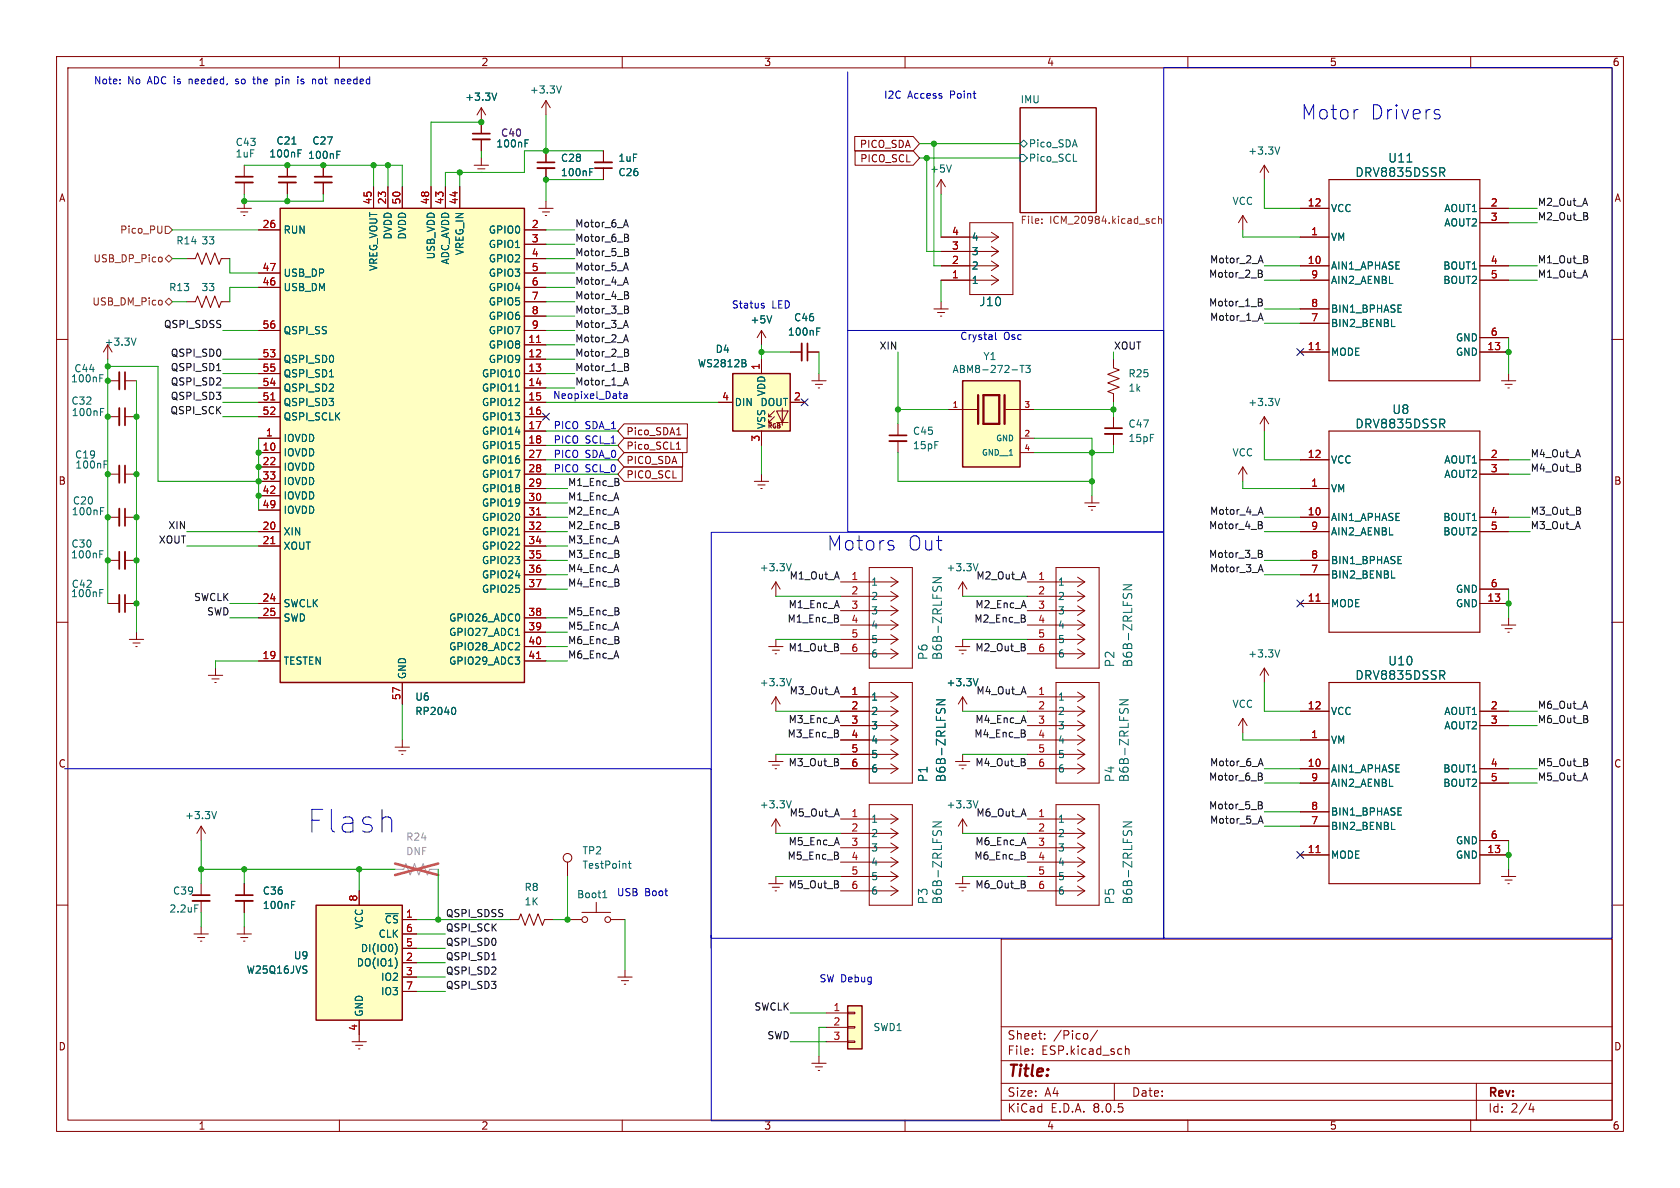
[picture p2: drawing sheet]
<svg xmlns="http://www.w3.org/2000/svg" width="297mm" height="210mm" viewBox="0 0 297 210" stroke-linecap="round" stroke-linejoin="round" font-family="sans-serif">
<defs><g id="words">
<text font-size="5.6" fill="#0000c2" x="54.1" y="147.6">Flash</text>
<g font-size="3.5" fill="#0000c2">
<text x="229.9" y="21.3">Motor</text>
<text x="242.1" y="21.3">Drivers</text>
<text x="146" y="97.5">Motors</text>
<text x="160.3" y="97.5">Out</text>
</g>
<text font-size="2.8" fill="#840000" x="178" y="190.9">Title:</text>
<g font-size="2.1" fill="#006464">
<text x="245.3" y="28.9">U11</text>
<text x="239.5" y="31.5">DRV8835DSSR</text>
<text x="173" y="54.3">J10</text>
<text x="239.5" y="75.9">DRV8835DSSR</text>
<text x="246" y="73.4">U8</text>
<text x="164.2" y="116.8" transform="rotate(-90 164.2 116.8)">P6</text>
<text x="166.7" y="116.8" transform="rotate(-90 166.7 116.8)">B6B-ZRLFSN</text>
<text x="197.2" y="118.1" transform="rotate(-90 197.2 118.1)">P2</text>
<text x="200.4" y="118.1" transform="rotate(-90 200.4 118.1)">B6B-ZRLFSN</text>
<text x="245.3" y="117.8">U10</text>
<text x="239.5" y="120.4">DRV8835DSSR</text>
<text x="164.2" y="138.4" transform="rotate(-90 164.2 138.4)">P1</text>
<text x="167.4" y="138.4" transform="rotate(-90 167.4 138.4)">B6B-ZRLFSN</text>
<text x="197.2" y="138.4" transform="rotate(-90 197.2 138.4)">P4</text>
<text x="199.7" y="138.4" transform="rotate(-90 199.7 138.4)">B6B-ZRLFSN</text>
<text x="164.2" y="160" transform="rotate(-90 164.2 160)">P3</text>
<text x="166.7" y="160" transform="rotate(-90 166.7 160)">B6B-ZRLFSN</text>
<text x="197.2" y="160" transform="rotate(-90 197.2 160)">P5</text>
<text x="200.4" y="160" transform="rotate(-90 200.4 160)">B6B-ZRLFSN</text>
</g>
<g font-size="2.1" fill="#840000">
<text x="178" y="184">Sheet:</text>
<text x="186.2" y="184">/Pico/</text>
<text x="178" y="186.7">File:</text>
<text x="184.1" y="186.7">ESP.kicad_sch</text>
<text x="178" y="196.9">KiCad</text>
<text x="178" y="194.1">Size:</text>
<text x="184.7" y="194.1">A4</text>
<text x="185.7" y="196.9">E.D.A.</text>
<text x="193.3" y="196.9">8.0.5</text>
<text x="200" y="194.1">Date:</text>
<text x="263" y="194.3">Rev:</text>
<text x="263" y="196.9">Id:</text>
<text x="267.1" y="196.9">2/4</text>
</g>
<g font-size="1.8" fill="#840000">
<text x="35" y="11.9">1</text>
<text x="85" y="11.9">2</text>
<text x="135" y="11.9">3</text>
<text x="185" y="11.9">4</text>
<text x="235" y="11.9">5</text>
<text x="285" y="11.9">6</text>
<text x="151.9" y="26.4">PICO_SDA</text>
<text x="152" y="28.9">PICO_SCL</text>
<text x="10.3" y="35.9">A</text>
<text x="285.3" y="35.9">A</text>
<text x="110.6" y="77.2">Pico_SDA1</text>
<text x="110.6" y="79.7">Pico_SCL1</text>
<text x="110.6" y="82.2">PICO_SDA</text>
<text x="10.3" y="85.9">B</text>
<text x="110.6" y="84.8">PICO_SCL</text>
<text x="285.3" y="85.9">B</text>
<text x="10.3" y="135.9">C</text>
<text x="285.3" y="135.9">C</text>
<text x="10.3" y="185.9">D</text>
<text x="285.3" y="185.9">D</text>
<text x="35" y="199.9">1</text>
<text x="85" y="199.9">2</text>
<text x="135" y="199.9">3</text>
<text x="185" y="199.9">4</text>
<text x="235" y="199.9">5</text>
<text x="285" y="199.9">6</text>
</g>
<g font-size="1.8" fill="#0000c2">
<text x="16.5" y="15">Note:</text>
<text x="22.6" y="15">No</text>
<text x="26.2" y="15">ADC is</text>
<text x="33.8" y="15">needed,</text>
<text x="42.3" y="15">so</text>
<text x="45.7" y="15">the</text>
<text x="49.8" y="15">pin</text>
<text x="53.9" y="15">is</text>
<text x="56.7" y="15">not</text>
<text x="60.9" y="15">needed</text>
<text x="156.2" y="17.5">I2C</text>
<text x="160.5" y="17.5">Access</text>
<text x="168" y="17.5">Point</text>
<text x="129.3" y="54.6">Status</text>
<text x="136.4" y="54.6">LED</text>
<text x="169.7" y="60.3">Crystal</text>
<text x="177.4" y="60.3">Osc</text>
<text x="97.7" y="70.6">Neopixel_Data</text>
<text x="97.8" y="76">PICO</text>
<text x="103.4" y="76">SDA_1</text>
<text x="97.8" y="81">PICO</text>
<text x="97.8" y="78.5">PICO</text>
<text x="97.8" y="83.6">PICO</text>
<text x="103.4" y="81">SDA_0</text>
<text x="103.4" y="78.5">SCL_1</text>
<text x="103.4" y="83.6">SCL_0</text>
<text x="109" y="158.5">USB</text>
<text x="113.9" y="158.5">Boot</text>
<text x="144.8" y="173.7">SW Debug</text>
</g>
<g font-size="1.8" fill="#006464">
<text x="93.6" y="16.7">+3.3V</text>
<text x="82.1" y="18">+3.3V</text>
<text x="180.3" y="18.3">IMU</text>
<text x="41.6" y="28">1uF</text>
<text x="41.6" y="26">C43</text>
<text x="47.5" y="28">100nF</text>
<text x="48.8" y="25.8">C21</text>
<text x="54.4" y="28.3">100nF</text>
<text x="55.1" y="25.8">C27</text>
<text x="87.6" y="26.3">100nF</text>
<text x="99.1" y="28.8">C28</text>
<text x="109.2" y="28.8">1uF</text>
<text x="181.8" y="26.3">Pico_SDA</text>
<text x="181.8" y="28.8">Pico_SCL</text>
<text x="220.6" y="27.5">+3.3V</text>
<text x="99.1" y="31.3">100nF</text>
<text x="109.2" y="31.3">C26</text>
<text x="164.3" y="30.7">+5V</text>
<text x="50" y="41.5">RUN</text>
<text x="86.3" y="41.5">GPIO0</text>
<text x="217.8" y="36.4">VCC</text>
<text x="235.2" y="37.7">VCC</text>
<text x="255.2" y="37.7">AOUT1</text>
<text x="255.2" y="40.2">AOUT2</text>
<text x="31.1" y="43.4">R14</text>
<text x="35.5" y="43.4">33</text>
<text x="69.4" y="42.4" transform="rotate(-90 69.4 42.4)">DVDD</text>
<text x="72" y="42.4" transform="rotate(-90 72 42.4)">DVDD</text>
<text x="77.1" y="45.9" transform="rotate(-90 77.1 45.9)">USB_VDD</text>
<text x="79.6" y="46.9" transform="rotate(-90 79.6 46.9)">ADC_AVDD</text>
<text x="82.1" y="45.2" transform="rotate(-90 82.1 45.2)">VREG_IN</text>
<text x="86.3" y="44">GPIO1</text>
<text x="86.3" y="46.6">GPIO2</text>
<text x="171.7" y="47.9">2</text>
<text x="171.7" y="45.3">3</text>
<text x="171.7" y="42.8">4</text>
<text x="235.2" y="42.8">VM</text>
<text x="235.2" y="47.9">AIN1_APHASE</text>
<text x="255.1" y="47.9">BOUT1</text>
<text x="29.8" y="51.7">R13</text>
<text x="35.5" y="51.7">33</text>
<text x="50" y="51.7">USB_DM</text>
<text x="50" y="49.1">USB_DP</text>
<text x="66.9" y="48" transform="rotate(-90 66.9 48)">VREG_VOUT</text>
<text x="86.3" y="49.1">GPIO3</text>
<text x="86.3" y="51.7">GPIO4</text>
<text x="171.7" y="50.4">1</text>
<text x="235.2" y="50.4">AIN2_AENBL</text>
<text x="255.1" y="50.4">BOUT2</text>
<text x="50" y="59.3">QSPI_SS</text>
<text x="86.3" y="54.2">GPIO5</text>
<text x="86.3" y="56.7">GPIO6</text>
<text x="86.3" y="59.3">GPIO7</text>
<text x="132.6" y="57.4">+5V</text>
<text x="139.2" y="59.5">100nF</text>
<text x="140.3" y="57">C46</text>
<text x="235.2" y="58">BIN2_BENBL</text>
<text x="235.2" y="55.5">BIN1_BPHASE</text>
<text x="18.4" y="61.3">+3.3V</text>
<text x="50" y="64.4">QSPI_SD0</text>
<text x="86.3" y="61.8">GPIO8</text>
<text x="86.3" y="64.4">GPIO9</text>
<text x="123.3" y="65.1">WS2812B</text>
<text x="126.4" y="62.6">D4</text>
<text x="173.8" y="63.9">Y1</text>
<text x="235.2" y="63.1">MODE</text>
<text x="257.3" y="63.1">GND</text>
<text x="257.3" y="60.6">GND</text>
<text x="12.5" y="67.8">100nF</text>
<text x="12.5" y="71.7">C32</text>
<text x="13" y="66">C44</text>
<text x="50" y="72">QSPI_SD3</text>
<text x="50" y="69.4">QSPI_SD2</text>
<text x="50" y="66.9">QSPI_SD1</text>
<text x="85.1" y="66.9">GPIO10</text>
<text x="85.1" y="69.4">GPIO11</text>
<text x="85.1" y="72">GPIO12</text>
<text x="129.8" y="72">DIN</text>
<text x="134.3" y="72">DOUT</text>
<text x="135.5" y="70.1" transform="rotate(-90 135.5 70.1)">VDD</text>
<text x="168.3" y="66.1">ABM8-272-T3</text>
<text x="199.4" y="66.9">R25</text>
<text x="199.4" y="69.4">1k</text>
<text x="220.6" y="72">+3.3V</text>
<text x="12.6" y="73.8">100nF</text>
<text x="50" y="74.5">QSPI_SCLK</text>
<text x="85.1" y="74.5">GPIO13</text>
<text x="85.1" y="77.1">GPIO14</text>
<text x="135.5" y="75.9" transform="rotate(-90 135.5 75.9)">VSS</text>
<text x="161.3" y="77.1">C45</text>
<text x="199.4" y="75.8">C47</text>
<text x="13.2" y="81.3">C19</text>
<text x="13.2" y="83">100nF</text>
<text x="50" y="78.3">IOVDD</text>
<text x="50" y="80.9">IOVDD</text>
<text x="50" y="83.4">IOVDD</text>
<text x="85.1" y="79.6">GPIO15</text>
<text x="85.1" y="82.1">GPIO16</text>
<text x="161.3" y="79.6">15pF</text>
<text x="199.4" y="78.3">15pF</text>
<text x="217.8" y="80.9">VCC</text>
<text x="235.2" y="82.1">VCC</text>
<text x="255.2" y="82.1">AOUT1</text>
<text x="12.8" y="89.4">C20</text>
<text x="50" y="86">IOVDD</text>
<text x="50" y="88.5">IOVDD</text>
<text x="85.1" y="84.7">GPIO17</text>
<text x="85.1" y="87.2">GPIO18</text>
<text x="85.1" y="89.8">GPIO19</text>
<text x="235.2" y="87.2">VM</text>
<text x="255.2" y="84.7">AOUT2</text>
<text x="12.6" y="91.3">100nF</text>
<text x="50" y="94.8">XIN</text>
<text x="50" y="91">IOVDD</text>
<text x="85.1" y="92.3">GPIO20</text>
<text x="85.1" y="94.8">GPIO21</text>
<text x="235.2" y="92.3">AIN1_APHASE</text>
<text x="235.2" y="94.8">AIN2_AENBL</text>
<text x="255.1" y="92.3">BOUT1</text>
<text x="255.1" y="94.8">BOUT2</text>
<text x="12.5" y="98.9">100nF</text>
<text x="12.5" y="97">C30</text>
<text x="50" y="97.4">XOUT</text>
<text x="85.1" y="97.4">GPIO22</text>
<text x="85.1" y="99.9">GPIO23</text>
<text x="134.2" y="101.2">+3.3V</text>
<text x="167.2" y="101.2">+3.3V</text>
<text x="235.2" y="99.9">BIN1_BPHASE</text>
<text x="12.5" y="105.8">100nF</text>
<text x="12.6" y="104.1">C42</text>
<text x="50" y="107.5">SWCLK</text>
<text x="85.1" y="102.5">GPIO24</text>
<text x="85.1" y="105">GPIO25</text>
<text x="153.9" y="103.7">1</text>
<text x="153.9" y="106.3">2</text>
<text x="186.9" y="103.7">1</text>
<text x="186.9" y="106.3">2</text>
<text x="235.2" y="107.5">MODE</text>
<text x="235.2" y="102.5">BIN2_BENBL</text>
<text x="257.3" y="107.5">GND</text>
<text x="257.3" y="105">GND</text>
<text x="50" y="110.1">SWD</text>
<text x="79.3" y="110.1">GPIO26_ADC0</text>
<text x="79.3" y="112.6">GPIO27_ADC1</text>
<text x="153.9" y="108.8">3</text>
<text x="153.9" y="111.4">4</text>
<text x="153.9" y="113.9">5</text>
<text x="186.9" y="108.8">3</text>
<text x="186.9" y="111.4">4</text>
<text x="186.9" y="113.9">5</text>
<text x="50" y="117.7">TESTEN</text>
<text x="79.3" y="115.2">GPIO28_ADC2</text>
<text x="79.3" y="117.7">GPIO29_ADC3</text>
<text x="153.9" y="116.4">6</text>
<text x="186.9" y="116.4">6</text>
<text x="220.6" y="116.4">+3.3V</text>
<text x="72" y="120.1" transform="rotate(-90 72 120.1)">GND</text>
<text x="73.3" y="124.1">U6</text>
<text x="134.2" y="121.5">+3.3V</text>
<text x="153.9" y="124.1">1</text>
<text x="167.2" y="121.5">+3.3V</text>
<text x="186.9" y="124.1">1</text>
<text x="217.8" y="125.3">VCC</text>
<text x="73.3" y="126.6">RP2040</text>
<text x="153.9" y="126.6">2</text>
<text x="153.9" y="129.1">3</text>
<text x="153.9" y="131.7">4</text>
<text x="186.9" y="126.6">2</text>
<text x="186.9" y="129.1">3</text>
<text x="186.9" y="131.7">4</text>
<text x="235.2" y="131.7">VM</text>
<text x="235.2" y="126.6">VCC</text>
<text x="255.2" y="126.6">AOUT1</text>
<text x="255.2" y="129.1">AOUT2</text>
<text x="153.9" y="134.2">5</text>
<text x="153.9" y="136.8">6</text>
<text x="186.9" y="134.2">5</text>
<text x="186.9" y="136.8">6</text>
<text x="235.2" y="136.8">AIN1_APHASE</text>
<text x="255.1" y="136.8">BOUT1</text>
<text x="134.2" y="143.1">+3.3V</text>
<text x="167.2" y="143.1">+3.3V</text>
<text x="235.2" y="139.3">AIN2_AENBL</text>
<text x="255.1" y="139.3">BOUT2</text>
<text x="32.6" y="145">+3.3V</text>
<text x="153.9" y="145.6">1</text>
<text x="153.9" y="148.2">2</text>
<text x="186.9" y="145.6">1</text>
<text x="186.9" y="148.2">2</text>
<text x="235.2" y="146.9">BIN2_BENBL</text>
<text x="235.2" y="144.4">BIN1_BPHASE</text>
<text x="257.3" y="149.5">GND</text>
<text x="102.9" y="151.2">TP2</text>
<text x="102.9" y="153.8">TestPoint</text>
<text x="153.9" y="150.7">3</text>
<text x="153.9" y="153.3">4</text>
<text x="153.9" y="155.8">5</text>
<text x="186.9" y="150.7">3</text>
<text x="186.9" y="153.3">4</text>
<text x="186.9" y="155.8">5</text>
<text x="235.2" y="152">MODE</text>
<text x="257.3" y="152">GND</text>
<text x="29.9" y="161.5">2.2uF</text>
<text x="30.5" y="158.3">C39</text>
<text x="46.4" y="160.9">100nF</text>
<text x="46.4" y="158.3">C36</text>
<text x="92.6" y="157.7">R8</text>
<text x="92.6" y="160.2">1K</text>
<text x="101.9" y="159">Boot1</text>
<text x="153.9" y="158.3">6</text>
<text x="186.9" y="158.3">6</text>
<text x="64.4" y="164.4" transform="rotate(-90 64.4 164.4)">VCC</text>
<text x="66.8" y="166">CLK</text>
<text x="67.9" y="163.4">~{CS}</text>
<text x="43.5" y="172.3">W25Q16JVS</text>
<text x="51.9" y="169.8">U9</text>
<text x="63" y="171">DO(IO1)</text>
<text x="63.7" y="168.5">DI(IO0)</text>
<text x="67.3" y="173.6">IO2</text>
<text x="64.4" y="179.8" transform="rotate(-90 64.4 179.8)">GND</text>
<text x="67.3" y="176.1">IO3</text>
<text x="154.3" y="182.5">SWD1</text>
</g>
<text font-size="1.8" fill="#840084" x="88.5" y="24.4">C40</text>
<g font-size="1.8" fill="#725600">
<text x="21.1" y="41.5">Pico_PU</text>
<text x="180.3" y="39.9">File:</text>
<text x="185.6" y="39.9">ICM_20984.kicad_sch</text>
<text x="16.4" y="46.6">USB_DP_Pico</text>
<text x="16.2" y="54.2">USB_DM_Pico</text>
</g>
<g font-size="1.8" fill="#a90000">
<text x="46.3" y="40.4">26</text>
<text x="65.8" y="36.2" transform="rotate(-90 65.8 36.2)">45</text>
<text x="68.3" y="36.2" transform="rotate(-90 68.3 36.2)">23</text>
<text x="70.9" y="36.2" transform="rotate(-90 70.9 36.2)">50</text>
<text x="75.9" y="36.2" transform="rotate(-90 75.9 36.2)">48</text>
<text x="78.5" y="36.2" transform="rotate(-90 78.5 36.2)">43</text>
<text x="81" y="36.2" transform="rotate(-90 81 36.2)">44</text>
<text x="93.9" y="40.4">2</text>
<text x="168.2" y="41.7">4</text>
<text x="231.1" y="36.6">12</text>
<text x="231.7" y="41.7">1</text>
<text x="263.5" y="36.6">2</text>
<text x="263.5" y="39.1">3</text>
<text x="93.9" y="42.9">3</text>
<text x="93.9" y="45.5">4</text>
<text x="168.2" y="46.7">2</text>
<text x="168.2" y="44.2">3</text>
<text x="231.1" y="46.7">10</text>
<text x="263.5" y="46.7">4</text>
<text x="46.3" y="50.5">46</text>
<text x="46.3" y="48">47</text>
<text x="93.9" y="48">5</text>
<text x="93.9" y="50.5">6</text>
<text x="93.9" y="53.1">7</text>
<text x="168.2" y="49.3">1</text>
<text x="231.7" y="49.3">9</text>
<text x="263.5" y="49.3">5</text>
<text x="46.3" y="58.2">56</text>
<text x="93.9" y="55.6">8</text>
<text x="93.9" y="58.2">9</text>
<text x="231.7" y="56.9">7</text>
<text x="231.7" y="54.4">8</text>
<text x="263.5" y="59.4">6</text>
<text x="46.3" y="63.2">53</text>
<text x="46.3" y="65.8">55</text>
<text x="93.3" y="60.7">11</text>
<text x="93.3" y="63.2">12</text>
<text x="93.3" y="65.8">13</text>
<text x="134.4" y="65.5" transform="rotate(-90 134.4 65.5)">1</text>
<text x="231.1" y="62">11</text>
<text x="262.8" y="62">13</text>
<text x="46.3" y="70.9">51</text>
<text x="46.3" y="68.3">54</text>
<text x="93.3" y="68.3">14</text>
<text x="93.3" y="70.9">15</text>
<text x="127.6" y="70.9">4</text>
<text x="140.3" y="70.9">2</text>
<text x="46.3" y="73.4">52</text>
<text x="46.9" y="77.2">1</text>
<text x="93.3" y="73.4">16</text>
<text x="93.3" y="75.9">17</text>
<text x="46.3" y="79.8">10</text>
<text x="46.3" y="82.3">22</text>
<text x="93.3" y="78.5">18</text>
<text x="93.3" y="81">27</text>
<text x="93.3" y="83.6">28</text>
<text x="134.4" y="78.2" transform="rotate(-90 134.4 78.2)">3</text>
<text x="231.1" y="81">12</text>
<text x="263.5" y="81">2</text>
<text x="263.5" y="83.6">3</text>
<text x="46.3" y="84.8">33</text>
<text x="46.3" y="87.4">42</text>
<text x="46.3" y="89.9">49</text>
<text x="93.3" y="86.1">29</text>
<text x="93.3" y="88.6">30</text>
<text x="231.7" y="86.1">1</text>
<text x="46.3" y="93.7">20</text>
<text x="93.3" y="91.2">31</text>
<text x="93.3" y="93.7">32</text>
<text x="231.1" y="91.2">10</text>
<text x="231.7" y="93.7">9</text>
<text x="263.5" y="91.2">4</text>
<text x="263.5" y="93.7">5</text>
<text x="46.3" y="96.3">21</text>
<text x="93.3" y="96.3">34</text>
<text x="93.3" y="98.8">35</text>
<text x="93.3" y="101.3">36</text>
<text x="231.7" y="101.3">7</text>
<text x="231.7" y="98.8">8</text>
<text x="46.3" y="106.4">24</text>
<text x="93.3" y="103.9">37</text>
<text x="150.4" y="102.6">1</text>
<text x="150.4" y="105.2">2</text>
<text x="150.4" y="107.7">3</text>
<text x="183.4" y="102.6">1</text>
<text x="183.4" y="105.2">2</text>
<text x="183.4" y="107.7">3</text>
<text x="231.1" y="106.4">11</text>
<text x="262.8" y="106.4">13</text>
<text x="263.5" y="103.9">6</text>
<text x="46.3" y="109">25</text>
<text x="93.3" y="109">38</text>
<text x="93.3" y="111.5">39</text>
<text x="150.4" y="110.2">4</text>
<text x="150.4" y="112.8">5</text>
<text x="183.4" y="110.2">4</text>
<text x="183.4" y="112.8">5</text>
<text x="46.3" y="116.6">19</text>
<text x="93.3" y="114">40</text>
<text x="93.3" y="116.6">41</text>
<text x="150.4" y="115.3">6</text>
<text x="183.4" y="115.3">6</text>
<text x="70.9" y="123.9" transform="rotate(-90 70.9 123.9)">57</text>
<text x="150.4" y="122.9">1</text>
<text x="150.4" y="125.5">2</text>
<text x="183.4" y="122.9">1</text>
<text x="183.4" y="125.5">2</text>
<text x="231.1" y="125.5">12</text>
<text x="263.5" y="125.5">2</text>
<text x="150.4" y="128">3</text>
<text x="150.4" y="130.6">4</text>
<text x="183.4" y="128">3</text>
<text x="183.4" y="130.6">4</text>
<text x="231.7" y="130.6">1</text>
<text x="263.5" y="128">3</text>
<text x="150.4" y="133.1">5</text>
<text x="150.4" y="135.6">6</text>
<text x="183.4" y="133.1">5</text>
<text x="183.4" y="135.6">6</text>
<text x="231.1" y="135.6">10</text>
<text x="263.5" y="135.6">4</text>
<text x="231.7" y="143.3">8</text>
<text x="231.7" y="138.2">9</text>
<text x="263.5" y="138.2">5</text>
<text x="150.4" y="144.5">1</text>
<text x="150.4" y="147.1">2</text>
<text x="150.4" y="149.6">3</text>
<text x="183.4" y="144.5">1</text>
<text x="183.4" y="147.1">2</text>
<text x="183.4" y="149.6">3</text>
<text x="231.7" y="145.8">7</text>
<text x="263.5" y="148.3">6</text>
<text x="150.4" y="152.1">4</text>
<text x="150.4" y="154.7">5</text>
<text x="183.4" y="152.1">4</text>
<text x="183.4" y="154.7">5</text>
<text x="231.1" y="150.9">11</text>
<text x="262.8" y="150.9">13</text>
<text x="63.2" y="159.5" transform="rotate(-90 63.2 159.5)">8</text>
<text x="150.4" y="157.2">6</text>
<text x="183.4" y="157.2">6</text>
<text x="71.7" y="162.3">1</text>
<text x="71.7" y="167.4">5</text>
<text x="71.7" y="164.8">6</text>
<text x="71.7" y="169.9">2</text>
<text x="71.7" y="172.5">3</text>
<text x="71.7" y="175">7</text>
<text x="147.2" y="178.8">1</text>
<text x="63.2" y="182.3" transform="rotate(-90 63.2 182.3)">4</text>
<text x="147.2" y="181.4">2</text>
<text x="147.2" y="183.9">3</text>
</g>
<g font-size="1.8" fill="#0f0f0f">
<text x="101.6" y="40.3">Motor_6_A</text>
<text x="271.8" y="36.5">M2_Out_A</text>
<text x="271.8" y="39">M2_Out_B</text>
<text x="101.6" y="45.4">Motor_5_B</text>
<text x="101.6" y="47.9">Motor_5_A</text>
<text x="101.6" y="42.8">Motor_6_B</text>
<text x="213.8" y="46.6">Motor_2_A</text>
<text x="271.8" y="46.6">M1_Out_B</text>
<text x="101.6" y="53">Motor_4_B</text>
<text x="101.6" y="50.5">Motor_4_A</text>
<text x="213.6" y="49.2">Motor_2_B</text>
<text x="271.8" y="49.2">M1_Out_A</text>
<text x="28.9" y="58.1">QSPI_SDSS</text>
<text x="101.6" y="55.5">Motor_3_B</text>
<text x="101.6" y="58.1">Motor_3_A</text>
<text x="213.6" y="54.3">Motor_1_B</text>
<text x="213.8" y="56.8">Motor_1_A</text>
<text x="30.1" y="63.2">QSPI_SD0</text>
<text x="30.1" y="65.7">QSPI_SD1</text>
<text x="101.6" y="60.6">Motor_2_A</text>
<text x="101.6" y="63.2">Motor_2_B</text>
<text x="101.6" y="65.7">Motor_1_B</text>
<text x="155.4" y="61.9">XIN</text>
<text x="196.8" y="61.9">XOUT</text>
<text x="30.1" y="68.2">QSPI_SD2</text>
<text x="30.1" y="70.8">QSPI_SD3</text>
<text x="101.6" y="68.2">Motor_1_A</text>
<text x="30" y="73.3">QSPI_SCK</text>
<text x="270.5" y="83.5">M4_Out_B</text>
<text x="270.5" y="80.9">M4_Out_A</text>
<text x="100.3" y="88.6">M1_Enc_A</text>
<text x="100.3" y="86">M1_Enc_B</text>
<text x="29.7" y="93.6">XIN</text>
<text x="100.3" y="91.1">M2_Enc_A</text>
<text x="100.3" y="93.6">M2_Enc_B</text>
<text x="213.6" y="93.6">Motor_4_B</text>
<text x="213.8" y="91.1">Motor_4_A</text>
<text x="270.5" y="91.1">M3_Out_B</text>
<text x="270.5" y="93.6">M3_Out_A</text>
<text x="28" y="96.2">XOUT</text>
<text x="100.3" y="96.2">M3_Enc_A</text>
<text x="100.3" y="98.7">M3_Enc_B</text>
<text x="100.3" y="101.3">M4_Enc_A</text>
<text x="213.6" y="98.7">Motor_3_B</text>
<text x="213.8" y="101.3">Motor_3_A</text>
<text x="34.2" y="106.3">SWCLK</text>
<text x="100.3" y="103.8">M4_Enc_B</text>
<text x="139.3" y="107.6">M1_Enc_A</text>
<text x="139.5" y="102.5">M1_Out_A</text>
<text x="172.3" y="107.6">M2_Enc_A</text>
<text x="172.5" y="102.5">M2_Out_A</text>
<text x="36.5" y="108.9">SWD</text>
<text x="100.3" y="108.9">M5_Enc_B</text>
<text x="100.3" y="114">M6_Enc_B</text>
<text x="100.3" y="111.4">M5_Enc_A</text>
<text x="139.1" y="110.1">M1_Enc_B</text>
<text x="172.2" y="110.1">M2_Enc_B</text>
<text x="100.3" y="116.5">M6_Enc_A</text>
<text x="139.3" y="115.2">M1_Out_B</text>
<text x="172.3" y="115.2">M2_Out_B</text>
<text x="139.5" y="122.8">M3_Out_A</text>
<text x="172.5" y="122.8">M4_Out_A</text>
<text x="271.8" y="125.4">M6_Out_A</text>
<text x="139.1" y="130.5">M3_Enc_B</text>
<text x="139.3" y="127.9">M3_Enc_A</text>
<text x="172.2" y="130.5">M4_Enc_B</text>
<text x="172.3" y="127.9">M4_Enc_A</text>
<text x="271.8" y="127.9">M6_Out_B</text>
<text x="139.3" y="135.5">M3_Out_B</text>
<text x="172.3" y="135.5">M4_Out_B</text>
<text x="213.8" y="135.5">Motor_6_A</text>
<text x="271.8" y="135.5">M5_Out_B</text>
<text x="213.6" y="143.2">Motor_5_B</text>
<text x="213.6" y="138.1">Motor_6_B</text>
<text x="271.8" y="138.1">M5_Out_A</text>
<text x="139.3" y="149.5">M5_Enc_A</text>
<text x="139.5" y="144.4">M5_Out_A</text>
<text x="172.3" y="149.5">M6_Enc_A</text>
<text x="172.5" y="144.4">M6_Out_A</text>
<text x="213.8" y="145.7">Motor_5_A</text>
<text x="139.1" y="152.1">M5_Enc_B</text>
<text x="172.2" y="152.1">M6_Enc_B</text>
<text x="139.3" y="157.1">M5_Out_B</text>
<text x="172.3" y="157.1">M6_Out_B</text>
<text x="78.7" y="162.2">QSPI_SDSS</text>
<text x="78.7" y="167.3">QSPI_SD0</text>
<text x="78.7" y="164.8">QSPI_SCK</text>
<text x="78.7" y="169.8">QSPI_SD1</text>
<text x="78.7" y="172.4">QSPI_SD2</text>
<text x="78.7" y="174.9">QSPI_SD3</text>
<text x="133.3" y="178.7">SWCLK</text>
<text x="135.6" y="183.8">SWD</text>
</g>
<g font-size="1.8" fill="#989898">
<text x="71.7" y="148.8">R24</text>
<text x="71.7" y="151.4">DNF</text>
</g>
<g font-size="1.4" fill="#a90000">
<text x="168.3" y="72.1">1</text>
<text x="181" y="77.2">2</text>
<text x="181" y="72.1">3</text>
<text x="181" y="79.8">4</text>
</g>
<g font-size="1.4" fill="#006464">
<text x="173.5" y="80.7">GND__1</text>
<text x="176" y="78.2">GND</text>
</g>
<text font-size="1.1" fill="#840000" x="135.6" y="75.9">RGB</text>
</g></defs>
<g fill="none" stroke="#840000" stroke-width=".18">
<path d="M10 10h277v190h-277zM12 12h273v186h-273zM60 10v2M110 10v2M160 10v2M180.3 19.1h13.5v18.5h-13.5zM210 10v2M260 10v2M10 60h2M285 60h2M196.8 73.7v2M196.8 76.7v2"/>
<path d="M10 110h2M285 110h2M10 160h2M285 160h2M177 166h108v32h-108zM60 198v2M110 198v2M160 198v2M177 194.5h108M177 191.5h108M177 187.5h108M177 181.5h108"/>
<path d="M182.5 186.3v.1M182.5 185.5v.1M184.7 183.6v.1M184.7 182.8v.1M192.2 182.8l.1 .2v.4l-.1 .2M194 182.1l-1.3 2M197 191.5v3M199 184.9v1.5M199 185.5l.2-.1 .3 .1 .1 .9M210 198v2M260 198v2M261 191.5v6.5"/>
<path d="M270.7 195l-.4 1.1h.9M271 195.6v1"/>
</g>
<path d="M180.3 25.4l.7-.6 .6 .6-.6 .6zM180.3 27.3h.7l.6 .6-.6 .7h-.7zM189.8 28.5h.6" fill="none" stroke="#006464" stroke-width=".18"/>
<path d="M184.2 39.4v.1M184.2 38.7v.1M204.3 38.7h-.4l-.2 .2 .1 .5h.5M204.8 38.8l.2-.1h.3l.1 .8M204.8 38.2v1.3" fill="none" stroke="#725600" stroke-width=".18"/>
<path d="M195.3 76.7h3.1" fill="none" stroke="#840000" stroke-width=".33"/>
<path d="M195.3 75.7h3.1" fill="none" stroke="#840000" stroke-width=".3"/>
<path d="M129.5 66h10.2v10.2h-10.2z" fill="#ffffc2"/>
<g fill="none" stroke="#840000" stroke-width=".18">
<path d="M33 53.3h1.5l.4-1 .8 2.1 .7-2.1 .8 2.1 .8-2.1 .7 2.1 .4-1.1h1.5M134.6 58.4v2.6M134.6 58.4l-.7 1.3M134.6 58.4l.8 1.3M127 71.1h2.5M134.6 63.5v2.5M134.6 76.2v2.5M135.9 74.7h.5M135.9 73.7h.5M136.9 73.7l-1 1v-.5M136.9 72.6l-1 1.1v-.5M137.3 72.6h2l-1 2.1z"/>
<path d="M137.3 74.7h2M138.3 72.1v3.1M139.7 71.1h2.5M139.7 62.2h2M142.7 62.2h2.1M143.5 67.3h2.5M144.1 67.9h1.3M144.7 68.6h.2M144.8 66v1.3M196.8 63.5v1.5l1.1 .4-2.1 .8 2.1 .7-2.1 .8 2.1 .8-2.1 .7 1 .4v1.5M100.3 152.4v2.5M105.4 159.5v1.8"/>
<path d="M135.9 156.2h2.5M136.5 156.8h1.3M137 157.5h.3M137.2 144.8l-.8 1.3M137.2 144.8v2.5M137.2 154.9v1.3M137.2 144.8l.7 1.3M90.2 162.6h1.5l.4-1.1 .7 2.1 .8-2.1 .8 2.1 .7-2.1 .8 2.1 .4-1h1.5M100.3 162.6h2.6M102.9 161.3h5M107.9 162.6h2.6M109.2 172.7h2.6"/>
<path d="M109.9 173.4h1.2M110.4 174h.2M110.5 171.5v1.2"/>
<circle cx="100.3" cy="151.6" r=".76"/>
<circle cx="103.4" cy="162.6" r=".51"/>
<circle cx="107.4" cy="162.6" r=".51"/>
</g>
<path d="M129.5 66h10.2v10.2h-10.2z" fill="none" stroke="#840000" stroke-width=".25"/>
<path d="M136.4 55.8l-.4 1.3M144.4 58.6h.4M144.4 58h.6M131.8 64.2l.1 .2-.1 .4M131.8 63.7v.4M106.6 158.7h.7M106.8 157.6l.1-.2v1.3M111.1 152.6h.5M111.3 152.2v1.1l.3 .2M139.9 141.5l-.4 1.3" fill="none" stroke="#006464" stroke-width=".18"/>
<path d="M141.7 60.7v3.1" fill="none" stroke="#840000" stroke-width=".33"/>
<path d="M142.7 60.7v3.1" fill="none" stroke="#840000" stroke-width=".3"/>
<path d="M49.5 36.8h43.2v83.9h-43.2z" fill="#ffffc2"/>
<path d="M49.5 36.8h43.2v83.9h-43.2z" fill="none" stroke="#840000" stroke-width=".25"/>
<g fill="none" stroke="#840000" stroke-width=".18">
<path d="M66 33v3.8M68.6 33v3.8M71.1 33v3.8M76.2 33v3.8M78.7 33v3.8M81.3 33v3.8M45.7 40.6h3.8M45.7 50.8h3.8M45.7 48.3h3.8M45.7 58.4h3.8M92.7 40.6h3.8M92.7 43.2h3.8"/>
<path d="M92.7 45.7h3.8M92.7 50.8h3.8M92.7 48.3h3.8M92.7 58.4h3.8M92.7 53.3h3.8M92.7 55.9h3.8M45.7 77.5h3.8M45.7 63.5h3.8M45.7 66h3.8M45.7 68.6h3.8M45.7 71.1h3.8M45.7 73.7h3.8"/>
<path d="M92.7 61h3.8M92.7 63.5h3.8M92.7 66h3.8M92.7 68.6h3.8M92.7 71.1h3.8M92.7 73.7h3.8M92.7 76.2h3.8M92.7 78.7h3.8M19 91.4h2.1M22.1 91.4h2M45.7 80h3.8M45.7 94h3.8"/>
<path d="M45.7 96.5h3.8M45.7 82.6h3.8M45.7 85.1h3.8M45.7 87.6h3.8M45.7 90.2h3.8M92.7 94h3.8M92.7 96.5h3.8M92.7 81.3h3.8M92.7 83.8h3.8M92.7 86.4h3.8M92.7 88.9h3.8M92.7 91.4h3.8"/>
<path d="M92.7 99.1h3.8M45.7 116.8h3.8M45.7 106.7h3.8M45.7 109.2h3.8M92.7 116.8h3.8M92.7 109.2h3.8M92.7 101.6h3.8M92.7 104.1h3.8M92.7 111.8h3.8M92.7 114.3h3.8M71.1 120.7v3.8"/>
</g>
<path d="M47.9 70.7h.7M94.9 60.5h.7M47.9 96.1h.7M94.9 91h.7M94.9 116.4h.7" fill="none" stroke="#a90000" stroke-width=".18"/>
<path d="M58.2 66.6h.8M91.1 69.2h.8M17.8 90.3h.4M17.8 89.7h.6M91.1 94.6h.8M91.1 112.3h.8M80.3 125a.79 .79 0 0 1 0 1.3" fill="none" stroke="#006464" stroke-width=".18"/>
<path d="M21.1 89.9v3.1" fill="none" stroke="#840000" stroke-width=".33"/>
<path d="M22.1 89.9v3.1" fill="none" stroke="#840000" stroke-width=".3"/>
<path d="M170.2 67.3h10.1v15.3h-10.1z" fill="#ffffc2"/>
<path d="M170.2 67.3h10.1v15.3h-10.1z" fill="none" stroke="#840000" stroke-width=".25"/>
<g fill="none" stroke="#840000" stroke-width=".18">
<path d="M85.1 19.1l-.8 1.2M85.1 19.1v4.5M85.1 19.1l.8 1.2M96.5 17.8v2.5M96.5 17.8l-.7 1.3M96.5 17.8l.8 1.3M43.2 29.2v2M43.2 32.3v2M50.8 29.2v2M50.8 32.3v2M57.1 29.2v2M57.1 32.3v2"/>
<path d="M83.8 29.2h2.6M84.5 29.8h1.2M85 30.5h.2M85.1 24.6v2.1M85.1 27.9v1.3M95.2 36.8h2.6M95.9 37.5h1.3M96.4 38.1h.2M96.5 26.7v2M96.5 29.7v2.1M96.5 35.6v1.2M166.4 31.8l-.8 1.2"/>
<path d="M166.4 31.8v2.5M166.4 31.8l.7 1.2M219.7 38.1l-.8 1.3M219.7 38.1v2.5M219.7 38.1l.8 1.3M223.5 29.2v2.6M223.5 29.2l-.7 1.3M223.5 29.2l.8 1.3M229.9 36.8h5M261.6 36.8h5.1M261.6 39.4h5.1M33 45.7h1.5l.4-1 .8 2 .7-2 .8 2 .8-2 .7 2 .4-1h1.5"/>
<path d="M165.1 54.6h2.5M165.7 55.2h1.3M166.2 55.9h.3M166.4 53.3v1.3M229.9 54.6h5M229.9 41.9h5M229.9 47h5M229.9 49.5h5M229.9 57.2h5M261.6 47h5.1M261.6 49.5h5.1M261.6 59.7h5.1"/>
<path d="M158.7 74.9v2.1M158.7 78v2M167.6 72.4h5.1M177.8 72.4h5.1M180.3 77.5h2.6M223.5 73.7v2.5M223.5 73.7l-.7 1.2M223.5 73.7l.8 1.2M229.9 62.2h5M261.6 62.2h5.1M265.4 67.3h2.6M266.1 67.9h1.2"/>
<path d="M266.6 68.6h.2M266.7 66v1.3M133.3 85.1h2.6M134 85.7h1.3M134.5 86.4h.2M134.6 83.8v1.3M180.3 80h2.6M191.8 88.9h2.5M192.4 89.5h1.3M192.9 90.2h.3M193 87.6v1.3M219.7 82.6v2.5"/>
<path d="M219.7 82.6l-.8 1.2M219.7 82.6l.8 1.2M229.9 86.4h5M229.9 91.4h5M229.9 81.3h5M229.9 94h5M229.9 99.1h5M261.6 91.4h5.1M261.6 81.3h5.1M261.6 83.8h5.1M261.6 94h5.1M19 106.7h2.1"/>
<path d="M22.1 106.7h2M135.9 114.3h2.5M136.5 114.9h1.3M137 115.6h.3M137.2 102.9v2.5M137.2 113v1.3M137.2 102.9l-.8 1.2M137.2 102.9l.7 1.2M181.6 115.6h10.2M181.6 113h10.2M181.6 110.5h10.2M181.6 108h10.2"/>
<path d="M181.6 105.4h10.2M181.6 102.9h10.2M186.7 100.3h7.6v17.8h-7.6zM190.5 114.7l1.3 .9M190.5 112.2l1.3 .8M190.5 109.6l1.3 .9M190.5 107.1l1.3 .9M190.5 104.6l1.3 .8M190.5 102l1.3 .9M191.8 115.6l-1.3 .8M191.8 113l-1.3 .9M191.8 110.5l-1.3 .8"/>
<path d="M191.8 108l-1.3 .8M191.8 105.4l-1.3 .9M191.8 102.9l-1.3 .8M223.5 118.1l-.7 1.3M223.5 118.1v2.6M223.5 118.1l.8 1.3M229.9 106.7h5M229.9 101.6h5M261.6 106.7h5.1M261.6 104.1h5.1M265.4 110.5h2.6M266.1 111.1h1.2"/>
<path d="M266.6 111.8h.2M266.7 109.2v1.3M69.8 132.1h2.6M70.5 132.7h1.3M71 133.4h.2M71.1 130.8v1.3M170.2 123.2l-.8 1.3M170.2 123.2v2.5M170.2 123.2l.7 1.3M181.6 135.9h10.2M181.6 133.4h10.2M181.6 130.8h10.2"/>
<path d="M181.6 128.3h10.2M181.6 125.7h10.2M181.6 123.2h10.2M186.7 120.7h7.6v17.7h-7.6zM190.5 135l1.3 .9M190.5 132.5l1.3 .9M190.5 130l1.3 .8M190.5 127.4l1.3 .9M190.5 124.9l1.3 .8M190.5 122.3l1.3 .9M191.8 135.9l-1.3 .8M191.8 133.4l-1.3 .8"/>
<path d="M191.8 130.8l-1.3 .9M191.8 128.3l-1.3 .8M191.8 125.7l-1.3 .9M191.8 123.2l-1.3 .8M219.7 127v2.5M219.7 127l-.8 1.3M219.7 127l.8 1.3M229.9 138.4h5M229.9 135.9h5M229.9 130.8h5M229.9 125.7h5M261.6 138.4h5.1"/>
<path d="M261.6 135.9h5.1M261.6 128.3h5.1M261.6 125.7h5.1M35.6 146.1v2.5M35.6 156.2v2M35.6 159.3v2M35.6 146.1l-.8 1.2M35.6 146.1l.7 1.2M43.2 156.2v2M43.2 159.3v2M181.6 157.5h10.2M181.6 154.9h10.2"/>
<path d="M181.6 152.4h10.2M181.6 149.9h10.2M181.6 147.3h10.2M181.6 144.8h10.2M186.7 142.2h7.6v17.8h-7.6zM190.5 156.6l1.3 .9M190.5 154.1l1.3 .8M190.5 151.6l1.3 .8M190.5 149l1.3 .9M190.5 146.5l1.3 .8M190.5 143.9l1.3 .9M191.8 157.5l-1.3 .8"/>
<path d="M191.8 154.9l-1.3 .9M191.8 152.4l-1.3 .8M191.8 149.9l-1.3 .8M191.8 147.3l-1.3 .9M191.8 144.8l-1.3 .8M229.9 151.1h5M229.9 146.1h5M229.9 143.5h5M261.6 151.1h5.1M261.6 148.6h5.1M265.4 154.9h2.6M266.1 155.6h1.2"/>
<path d="M266.6 156.2h.2M266.7 153.7v1.2M34.3 165.1h2.5M34.9 165.7h1.3M35.4 166.4h.3M35.6 163.8v1.3M41.9 165.1h2.5M42.5 165.7h1.3M43.1 166.4h.2M43.2 163.8v1.3"/>
</g>
<path d="M172.9 69.9v5M173.9 69.9h2.8v5h-2.8zM177.6 69.9v5" fill="none" stroke="#840000" stroke-width=".41"/>
<g fill="none" stroke="#006464" stroke-width=".18">
<path d="M87.8 16.5l-.4 1.2M99.2 15.2l-.4 1.3M51.6 25.5h.7M52.7 27.1h.4M52.7 26.5h.6M59.5 27.3h.5M59.5 26.7h.7M92.8 25.3h.4M92.8 24.7h.6M104.3 30.4h.4M104.3 29.8h.6M168.2 29.2l-.4 1.2"/>
<path d="M226.2 26l-.4 1.2M248.7 28.6h.9M254.9 30.5l.5 .7M255.3 29.7l.1 .2-.1 .5M246 57.7h.6M178.9 65.4h1M180.3 64.6h.7M180.7 64.6v1.3M181.3 64.6h.8l-.4 .5 .4 .1v.5l-.2 .2-.6-.2M226.2 70.4l-.4 1.3M254.9 74.9l.5 .7M255.3 74.2l.1 .2-.1 .4"/>
<path d="M139.9 99.6l-.4 1.3M17.6 104.8h.5M17.6 104.2h.6M172.9 120l-.4 1.2M198.6 103.4h1.5l-1.5 .9h1.5M226.2 114.9l-.4 1.2M246 102.2h.6M254.9 119.4l.5 .7M255.3 118.6l.1 .2-.1 .5M197.9 123.7h1.6l-1.6 .9h1.6M34.4 160h.6M38.3 143.5l-.4 1.2"/>
<path d="M51.5 159.9h.5M51.5 159.3h.7M198.6 145.3h1.5l-1.5 .9h1.5M246 146.6h.6"/>
</g>
<path d="M41.7 32.3h3M49.3 32.3h3M55.6 32.3h3.1M83.6 24.6h3M95 29.7h3M157.2 78h3.1M21.1 105.2v3M34 159.3h3.1M41.7 159.3h3" fill="none" stroke="#840000" stroke-width=".33"/>
<path d="M41.7 31.2h3M49.3 31.2h3M55.6 31.2h3.1M83.6 23.6h3M95 28.7h3M157.2 77h3.1M22.1 105.2v3M34 158.2h3.1M41.7 158.2h3" fill="none" stroke="#840000" stroke-width=".3"/>
<path d="M234.9 31.8h26.7v35.5h-26.7zM234.9 76.2h26.7v35.6h-26.7zM234.9 120.7h26.7v35.5h-26.7z" fill="none" stroke="#840000" stroke-width=".2"/>
<path d="M232.7 61.8h.7M232.7 106.3h.7M232.7 150.7h.7" fill="none" stroke="#a90000" stroke-width=".18"/>
<path d="M69.8 153.7h1.6l.4-1 .7 2 .8-2 .7 2 .8-2 .8 2 .3-1h1.6" fill="none" stroke="#a1a1a1" stroke-width=".18"/>
<path d="M69.8 152.7l7.7 2M77.5 152.7l-7.7 2" fill="none" stroke="#e65255" stroke-width=".46"/>
<path d="M55.9 160h15.2v20.3h-15.2z" fill="#ffffc2"/>
<path d="M55.9 160h15.2v20.3h-15.2z" fill="none" stroke="#840000" stroke-width=".25"/>
<g fill="none" stroke="#840000" stroke-width=".18">
<path d="M106.7 26.7v2M106.7 29.7v2.1M171.4 39.4h7.7v12.7h-7.7zM166.4 41.9h10.1M166.4 44.5h10.1M166.4 47h10.1M166.4 49.5h10.1M175.3 41.1l1.2 .8M175.3 43.6l1.2 .9M175.3 46.1l1.2 .9M175.3 48.7l1.2 .8M176.5 41.9l-1.2 .9"/>
<path d="M176.5 44.5l-1.2 .8M176.5 47l-1.2 .8M176.5 49.5l-1.2 .9M19 73.7h2.1M19 67.3h2.1M22.1 73.7h2M22.1 67.3h2M19 99.1h2.1M19 83.8h2.1M22.1 99.1h2M22.1 83.8h2M36.8 119.4h2.6"/>
<path d="M38.1 118.1v1.3M37.5 120h1.2M38 120.7h.2M63.5 157.5v2.5M71.1 162.6h2.6M71.1 170.2h2.6M71.1 172.7h2.6M71.1 167.6h2.6M71.1 165.1h2.6M71.1 175.3h2.6M62.2 184.2h2.6M62.9 184.8h1.2"/>
<path d="M63.4 185.4h.2M63.5 180.3v3.9"/>
</g>
<path d="M17.6 66.8h.5M17.6 66.2h.6M17.8 72.8h.4M17.8 72.2h.6M17.6 98h.5M17.6 97.4h.6M18.4 82.1h.4M18.4 81.5h.6M69.9 166.8a1.49 1.49 0 0 1 0 1.8M70.1 169.9v.8" fill="none" stroke="#006464" stroke-width=".18"/>
<path d="M105.2 28.7h3M21.1 65.8v3M21.1 72.1v3.1M21.1 82.3v3M22.1 97.5v3.1" fill="none" stroke="#840000" stroke-width=".33"/>
<path d="M105.2 29.7h3M22.1 65.8v3M22.1 72.1v3.1M21.1 97.5v3.1M22.1 82.3v3" fill="none" stroke="#840000" stroke-width=".3"/>
<path d="M149.9 177.8h2.5v7.6h-2.5z" fill="#ffffc2"/>
<g fill="none" stroke="#840000" stroke-width=".18">
<path d="M41.9 36.8h2.5M42.5 37.5h1.3M43.1 38.1h.2M43.2 35.6v1.2M50.8 29.2v2M50.8 32.3v2M57.1 29.2v2M57.1 32.3v2M66 33v3.8M68.6 33v3.8M71.1 33v3.8M76.2 33v3.8"/>
<path d="M78.7 33v3.8M81.3 33v3.8M85.1 21.6v2M85.1 24.6v2.1M96.5 26.7v2M96.5 29.7v2.1M106.7 26.7v2M106.7 29.7v2.1M151.1 24.1h10.3l1.2 1.3-1.2 1.3h-10.3zM151.2 26.7h10.2l1.2 1.2-1.2 1.3h-10.2zM229.9 36.8h5M261.6 36.8h5.1"/>
<path d="M261.6 39.4h5.1M45.7 40.6h3.8M45.7 50.8h3.8M45.7 48.3h3.8M45.7 58.4h3.8M92.7 40.6h3.8M92.7 43.2h3.8M92.7 45.7h3.8M92.7 50.8h3.8M92.7 48.3h3.8M92.7 58.4h3.8M92.7 53.3h3.8"/>
<path d="M92.7 55.9h3.8M166.4 49.5h5M166.4 47h5M166.4 44.5h5M166.4 41.9h5M229.9 49.5h5M229.9 47h5M229.9 41.9h5M229.9 57.2h5M229.9 54.6h5M261.6 49.5h5.1M261.6 47h5.1"/>
<path d="M261.6 59.7h5.1M19 61l-.7 1.2M19 61v2.5M19 61l.8 1.2M45.7 77.5h3.8M45.7 63.5h3.8M45.7 66h3.8M45.7 68.6h3.8M45.7 71.1h3.8M45.7 73.7h3.8M92.7 61h3.8M92.7 63.5h3.8"/>
<path d="M92.7 66h3.8M92.7 68.6h3.8M92.7 71.1h3.8M92.7 73.7h3.8M92.7 76.2h3.8M92.7 78.7h3.8M110.3 77.5h11.2v2.5h-11.2l-1.1-1.3zM110.3 74.9h11.2v2.6h-11.2l-1.1-1.3zM119.6 79.4h.7M119.6 76.9h.8M119.7 78.4l.2-.3v1.3M119.9 75.8l.1-.2v1.3"/>
<path d="M127 71.1h2.5M134.6 63.5v2.5M134.6 76.2v2.5M139.7 62.2h2M139.7 71.1h2.5M142.7 62.2h2.1M229.9 62.2h5M261.6 62.2h5.1M45.7 94h3.8M45.7 80h3.8M45.7 96.5h3.8M45.7 82.6h3.8"/>
<path d="M45.7 85.1h3.8M45.7 87.6h3.8M45.7 90.2h3.8M92.7 86.4h3.8M92.7 91.4h3.8M92.7 81.3h3.8M92.7 83.8h3.8M92.7 94h3.8M92.7 99.1h3.8M92.7 96.5h3.8M92.7 88.9h3.8M110.3 80h10.4v2.6h-10.4l-1.1-1.3z"/>
<path d="M110.3 82.5h10.3v2.6h-10.3l-1.1-1.3zM229.9 86.4h5M229.9 91.4h5M229.9 81.3h5M229.9 94h5M229.9 99.1h5M261.6 91.4h5.1M261.6 81.3h5.1M261.6 83.8h5.1M261.6 94h5.1M22.9 113h2.5M23.5 113.7h1.3"/>
<path d="M24 114.3h.3M24.1 111.8v1.2M45.7 106.7h3.8M45.7 116.8h3.8M45.7 109.2h3.8M92.7 114.3h3.8M92.7 104.1h3.8M92.7 101.6h3.8M92.7 116.8h3.8M92.7 109.2h3.8M92.7 111.8h3.8M148.6 113h10.1"/>
<path d="M148.6 115.6h10.1M148.6 110.5h10.1M148.6 108h10.1M148.6 105.4h10.1M148.6 102.9h10.1M153.7 100.3h7.6v17.8h-7.6zM157.5 114.7l1.2 .9M157.5 112.2l1.2 .8M157.5 109.6l1.2 .9M157.5 107.1l1.2 .9M157.5 104.6l1.2 .8M157.5 102l1.2 .9"/>
<path d="M158.7 115.6l-1.2 .8M158.7 113l-1.2 .9M158.7 110.5l-1.2 .8M158.7 108l-1.2 .8M158.7 105.4l-1.2 .9M158.7 102.9l-1.2 .8M168.9 114.3h2.5M169.5 114.9h1.3M170.1 115.6h.2M170.2 102.9v2.5M170.2 113v1.3M170.2 102.9l-.8 1.2"/>
<path d="M170.2 102.9l.7 1.2M229.9 106.7h5M229.9 101.6h5M261.6 106.7h5.1M261.6 104.1h5.1M71.1 120.7v3.8M135.9 134.6h2.5M136.5 135.3h1.3M137 135.9h.3M137.2 123.2v2.5M137.2 133.4v1.2M137.2 123.2l-.8 1.3"/>
<path d="M137.2 123.2l.7 1.3M148.6 135.9h10.1M148.6 133.4h10.1M148.6 130.8h10.1M148.6 128.3h10.1M148.6 125.7h10.1M148.6 123.2h10.1M153.7 120.7h7.6v17.7h-7.6zM157.5 135l1.2 .9M157.5 132.5l1.2 .9M157.5 130l1.2 .8M157.5 127.4l1.2 .9"/>
<path d="M157.5 124.9l1.2 .8M157.5 122.3l1.2 .9M158.7 135.9l-1.2 .8M158.7 133.4l-1.2 .8M158.7 130.8l-1.2 .9M158.7 128.3l-1.2 .8M158.7 125.7l-1.2 .9M158.7 123.2l-1.2 .8M168.9 134.6h2.5M169.5 135.3h1.3M170.1 135.9h.2M170.2 133.4v1.2"/>
<path d="M229.9 135.9h5M229.9 138.4h5M229.9 130.8h5M229.9 125.7h5M261.6 135.9h5.1M261.6 138.4h5.1M261.6 128.3h5.1M261.6 125.7h5.1M43.2 156.2v2M43.2 159.3v2M63.5 157.5v2.5M148.6 157.5h10.1"/>
<path d="M148.6 154.9h10.1M148.6 152.4h10.1M148.6 149.9h10.1M148.6 147.3h10.1M148.6 144.8h10.1M153.7 142.2h7.6v17.8h-7.6zM157.5 156.6l1.2 .9M157.5 154.1l1.2 .8M157.5 151.6l1.2 .8M157.5 149l1.2 .9M157.5 146.5l1.2 .8M157.5 143.9l1.2 .9"/>
<path d="M158.7 157.5l-1.2 .8M158.7 154.9l-1.2 .9M158.7 152.4l-1.2 .8M158.7 149.9l-1.2 .8M158.7 147.3l-1.2 .9M158.7 144.8l-1.2 .8M168.9 156.2h2.5M169.5 156.8h1.3M170.1 157.5h.2M170.2 144.8l-.8 1.3M170.2 144.8v2.5M170.2 154.9v1.3"/>
<path d="M170.2 144.8l.7 1.3M229.9 151.1h5M229.9 146.1h5M229.9 143.5h5M261.6 151.1h5.1M261.6 148.6h5.1M71.1 162.6h2.6M71.1 170.2h2.6M71.1 172.7h2.6M71.1 167.6h2.6M71.1 165.1h2.6M71.1 175.3h2.6"/>
<path d="M146 179.1h3.9M149.9 178.9h1.2v.3h-1.2zM63.5 180.3v2.6M143.5 188h2.5M144.1 188.6h1.3M144.7 189.2h.2M144.8 186.7v1.3M146 181.6h3.9M146 184.2h3.9M149.9 184h1.2v.3h-1.2zM149.9 181.5h1.2v.2h-1.2z"/>
</g>
<path d="M149.9 177.8h2.5v7.6h-2.5z" fill="none" stroke="#840000" stroke-width=".25"/>
<g fill="none" stroke="#006464" stroke-width=".18">
<path d="M87.8 16.5l-.4 1.2M51.6 25.5h.7M52.7 27.1h.4M52.7 26.5h.6M59.5 27.3h.5M59.5 26.7h.7M92.8 25.3h.4M92.8 24.7h.6M104.3 30.4h.4M104.3 29.8h.6M248.7 28.6h.9M254.9 30.5l.5 .7"/>
<path d="M255.3 29.7l.1 .2-.1 .5M24.1 59.8l-.5 1.2M136.4 55.8l-.4 1.3M144.4 58.6h.4M144.4 58h.6M246 57.7h.6M58.2 66.6h.8M91.1 69.2h.8M131.8 64.2l.1 .2-.1 .4M131.8 63.7v.4M254.9 74.9l.5 .7M255.3 74.2l.1 .2-.1 .4"/>
<path d="M91.1 94.6h.8M172.9 99.6l-.4 1.3M91.1 112.3h.8M139.9 120l-.4 1.2M164.9 102.1h1.5l-1.5 .9h1.5M172.9 120l-.4 1.2M246 102.2h.6M254.9 119.4l.5 .7M255.3 118.6l.1 .2-.1 .5M80.3 125a.79 .79 0 0 1 0 1.3M165.5 123.7h1.6l-1.6 .9h1.6M51.5 159.9h.5"/>
<path d="M51.5 159.3h.7M164.9 145.3h1.5l-1.5 .9h1.5M172.9 141.5l-.4 1.3M246 146.6h.6M69.9 166.8a1.49 1.49 0 0 1 0 1.8M70.1 169.9v.8"/>
</g>
<path d="M28.6 39.9v1.1l-.1 .2M28.4 45.5l.3 .2v.4l-.3 .2M28.6 53.1l.1 .2-.1 .6M29.2 45.7l.6-.6 .7 .6-.7 .7zM29.2 53.3l.6-.6 .7 .6-.7 .7zM29.2 40h.6l.7 .6-.7 .7h-.6z" fill="none" stroke="#725600" stroke-width=".18"/>
<g fill="none" stroke="#0f0f0f" stroke-width=".18">
<path d="M110.3 39.8h.7M110.7 38.9l.4 1.2M110.3 47.4h.7M110.3 57.5h.7M110.3 49.9h.7M110.4 54.1l.6 .1 .1 .3-.3 .2M110.4 41.4l.6 .1 .1 .3-.3 .2M110.4 43.9l.6 .2 .1 .2-.3 .2M110.4 51.6l.6 .1 .1 .2-.3 .3M110.4 54.7h.4M110.4 44.5h.4M110.4 52.2h.4"/>
<path d="M110.4 42h.4M110.7 59.2l.4 1.2M110.7 46.5l.4 1.2M110.7 56.6l.4 1.3M110.7 49l.4 1.3M110.8 54.7l.3 .2v.3l-.7 .2M110.8 42l.3 .2v.3l-.7 .2M110.8 44.5l.3 .3v.3l-.7 .1M110.8 52.2l.3 .2v.3l-.7 .1M222.5 52.8l.6 .1v.3l-.2 .2M222.5 47.7l.6 .2v.2l-.2 .3M222.5 48.4h.4"/>
<path d="M222.5 53.4h.4M222.6 46.1h.6M222.6 56.3h.6M222.9 45.2l.4 1.3M222.9 55.4l.4 1.2M222.9 53.4l.3 .3-.1 .3-.6 .1M222.9 48.4l.3 .2-.1 .3-.6 .1M38.3 65.5h.7M110.3 60.1h.7M110.3 67.7h.7M110.4 61.7l.6 .1 .1 .3-.3 .2M110.4 64.3l.6 .1 .1 .2-.3 .3"/>
<path d="M110.4 62.3h.4M110.4 64.9h.4M110.7 66.8l.4 1.3M110.8 62.3l.3 .3v.3l-.7 .1M110.8 64.9l.3 .2v.3l-.7 .1M222.5 97.3l.6 .1v.2l-.2 .3M222.5 92.2l.6 .1v.3l-.2 .2M222.5 97.9h.4M222.5 92.8h.4M222.6 90.6h.6M222.9 89.7l.4 1.2M222.9 99.8l.4 1.3"/>
<path d="M222.9 97.9l.3 .2-.1 .3-.6 .1M222.9 92.8l.3 .2-.1 .3-.6 .2M222.6 100.7h.6M222.5 136.6l.6 .2v.2l-.2 .3M222.5 137.3h.4M222.6 135h.6M222.9 134.1l.4 1.3M222.9 137.3l.3 .2-.1 .3-.6 .1M222.5 141.7l.6 .1v.3l-.2 .2M222.5 142.3h.4M222.6 145.2h.6M222.9 144.3l.4 1.2"/>
<path d="M222.9 142.3l.3 .3-.1 .3-.6 .1M86.9 169.7h.8"/>
</g>
<g fill="none" stroke="#0000c2" stroke-width=".18">
<path d="M21.2 14.7v.1M21.2 14v.2M41.6 14.8h.2M41.8 14l-.2 .2 .2 .2M44.7 14h.5M44.9 13.6v1l.3 .2M48.8 14h.3l.2 .1M48.8 14v1.2M49.3 14.7l-.2 .1h-.3M52.7 13.6v.1M53.2 14.8h.4M53.4 14l-.2 .2 .2 .2"/>
<path d="M55.6 14l.2 .2v.6M59.6 14l.2 .2v.6M60.4 14v.8M60.9 14.3l-.6 .1M149.9 12.7v45.7M205.7 11.9h79.3v154h-79.3zM239.9 19.4h.2M253.9 19.4l.6 .1M253.9 20.2l.6 .1 .1 .4-.3 .3h-.5M134.8 54l.3 .1v.2l-.2 .2h-.2M134.8 53.6l.3 .1M149.9 58.4h55.8v35.6h-55.8z"/>
<path d="M149.9 58.4h.1M176 58.7v1.1l.2 .2M109.4 69.6h.5M109.8 70.5h.1M110.3 69.7h.5v.8M110.8 69.9l-.4 .1-.2 .1 .2 .4 .4-.1M125.7 94.1h80v71.8h-80zM157.7 96.4l.4 .3-.2 .4-.2 .1M157.7 95.6l.2 .1M11.4 135.9h114.3v62.2h51.1"/>
</g>
<g fill="none" stroke="#009600" stroke-width=".18">
<path d="M43.2 29.2h27.9v3.8M43.2 34.3v1.3h13.9v-1.3M50.8 34.3v1.3M66 29.2v3.8M68.6 29.2v3.8M81.3 30.5v2.5M85.1 21.6h-8.9v11.4M85.1 26.7v1.2M96.5 20.3v6.4M106.7 26.7h-14v3.8h-14v2.5M106.7 31.8h-10.2v3.8M162.6 25.4h17.7"/>
<path d="M162.6 27.9h17.7M163.8 27.9v16.6h2.6M165.1 25.4v21.6h1.3M166.4 34.3v7.6M223.5 31.8v5h6.4M266.7 39.4h5.1M266.7 36.8h5.1M30.5 53.3h2.5M30.5 45.7h2.5M30.5 40.6h15.2M39.4 58.4h6.3M40.6 45.7v2.6h5.1"/>
<path d="M45.7 50.8h-5.1v2.5M96.5 53.3h5.1M96.5 50.8h5.1M96.5 45.7h5.1M96.5 40.6h5.1M96.5 48.3h5.1M96.5 58.4h5.1M96.5 55.9h5.1M96.5 43.2h5.1M166.4 49.5v3.8M219.7 40.6v1.3h10.2M223.5 57.2h6.4"/>
<path d="M223.5 54.6h6.4M223.5 49.5h6.4M223.5 47h6.4M266.7 59.7v6.3M266.7 49.5h5.1M266.7 47h5.1M19 64.8h8.9v20.3h17.8M19 63.5v43.2M24.1 67.3v44.5M39.4 71.1h6.3M39.4 73.7h6.3M39.4 63.5h6.3"/>
<path d="M39.4 68.6h6.3M39.4 66h6.3M45.7 77.5v12.7M96.5 71.1h30.5M96.5 76.2h12.7M96.5 78.7h12.7M96.5 63.5h5.1M96.5 68.6h5.1M96.5 66h5.1M96.5 61h5.1M134.6 61v2.5M134.6 78.7v5.1"/>
<path d="M134.6 62.2h5.1M144.8 62.2v3.8M158.7 72.4h8.9M158.7 62.2v12.7M182.9 77.5h10.1v10.1M182.9 72.4h13.9M196.8 62.2v1.3M196.8 71.1v2.6M196.8 78.7v1.3h-13.9M223.5 76.2v5.1h6.4M33 94h12.7M33 96.5h12.7"/>
<path d="M96.5 83.8h12.7M96.5 81.3h12.7M96.5 91.4h3.8M96.5 99.1h3.8M96.5 94h3.8M96.5 86.4h3.8M96.5 96.5h3.8M96.5 88.9h3.8M158.7 80v5.1h34.3M219.7 85.1v1.3h10.2M223.5 91.4h6.4M223.5 99.1h6.4"/>
<path d="M223.5 94h6.4M266.7 83.8h3.8M266.7 81.3h3.8M266.7 91.4h3.8M266.7 94h3.8M40.6 109.2h5.1M40.6 106.7h5.1M45.7 116.8h-7.6v1.3M96.5 101.6h3.8M96.5 104.1h3.8M96.5 109.2h3.8M96.5 114.3h3.8"/>
<path d="M96.5 111.8h3.8M96.5 116.8h3.8M137.2 113h11.4M137.2 105.4h11.4M170.2 113h11.4M170.2 105.4h11.4M223.5 101.6h6.4M266.7 104.1v5.1M71.1 124.5v6.3M137.2 125.7h11.4M137.2 133.4h11.4M170.2 125.7h11.4"/>
<path d="M170.2 133.4h11.4M219.7 129.5v1.3h10.2M223.5 120.7v5h6.4M223.5 135.9h6.4M223.5 138.4h6.4M266.7 125.7h5.1M266.7 135.9h5.1M266.7 138.4h5.1M266.7 128.3h5.1M35.6 153.7h34.2M35.6 148.6v7.6M43.2 153.7v2.5"/>
<path d="M63.5 153.7v3.8M77.5 153.7v8.9M100.3 154.9v7.7h-2.5M137.2 154.9h11.4M137.2 147.3h11.4M170.2 154.9h11.4M170.2 147.3h11.4M223.5 146.1h6.4M223.5 143.5h6.4M266.7 148.6v5.1M35.6 161.3v2.5M43.2 161.3v2.5"/>
<path d="M73.7 172.7h5M73.7 175.3h5M73.7 162.6h16.5M73.7 165.1h5M73.7 170.2h5M73.7 167.6h5M110.5 162.6v8.9M139.7 179.1h6.3M139.7 184.2h6.3M146 181.6h-1.2v5.1"/>
</g>
<path d="M95.9 73.1l1.2 1.2M97.1 73.1l-1.2 1.2M141.6 70.5l1.2 1.2M142.8 70.5l-1.2 1.2M229.3 61.6l1.2 1.2M230.5 61.6l-1.2 1.2M229.3 106.1l1.2 1.2M230.5 106.1l-1.2 1.2M229.3 150.5l1.2 1.2M230.5 150.5l-1.2 1.2" fill="none" stroke="#000084" stroke-width=".18"/>
<path d="M47.9 70.7h.7M94.9 60.5h.7M232.7 61.8h.7M47.9 96.1h.7M94.9 91h.7M94.9 116.4h.7M232.7 106.3h.7M232.7 150.7h.7" fill="none" stroke="#a90000" stroke-width=".18"/>
<g fill="#009600" stroke="#009600" stroke-width=".18">
<circle cx="24.1" cy="83.8" r=".46"/>
<circle cx="19" cy="83.8" r=".46"/>
<circle cx="19" cy="99.1" r=".46"/>
<circle cx="24.1" cy="99.1" r=".46"/>
<circle cx="24.1" cy="106.7" r=".46"/>
<circle cx="24.1" cy="91.4" r=".46"/>
<circle cx="19" cy="91.4" r=".46"/>
<circle cx="45.7" cy="87.6" r=".46"/>
<circle cx="45.7" cy="85.1" r=".46"/>
<circle cx="45.7" cy="82.6" r=".46"/>
<circle cx="45.7" cy="80" r=".46"/>
<circle cx="68.6" cy="29.2" r=".46"/>
<circle cx="66" cy="29.2" r=".46"/>
<circle cx="57.1" cy="29.2" r=".46"/>
<circle cx="50.8" cy="35.6" r=".46"/>
<circle cx="50.8" cy="29.2" r=".46"/>
<circle cx="43.2" cy="35.6" r=".46"/>
<circle cx="24.1" cy="73.7" r=".46"/>
<circle cx="19" cy="73.7" r=".46"/>
<circle cx="19" cy="67.3" r=".46"/>
<circle cx="19" cy="64.8" r=".46"/>
<circle cx="165.1" cy="25.4" r=".46"/>
<circle cx="163.8" cy="27.9" r=".46"/>
<circle cx="196.8" cy="72.4" r=".46"/>
<circle cx="266.7" cy="106.7" r=".46"/>
<circle cx="266.7" cy="151.1" r=".46"/>
<circle cx="81.3" cy="30.5" r=".46"/>
<circle cx="96.5" cy="31.8" r=".46"/>
<circle cx="96.5" cy="26.7" r=".46"/>
<circle cx="85.1" cy="21.6" r=".46"/>
<circle cx="193" cy="80" r=".46"/>
<circle cx="193" cy="85.1" r=".46"/>
<circle cx="266.7" cy="62.2" r=".46"/>
<circle cx="35.6" cy="153.7" r=".46"/>
<circle cx="43.2" cy="153.7" r=".46"/>
<circle cx="63.5" cy="153.7" r=".46"/>
<circle cx="100.3" cy="162.6" r=".46"/>
<circle cx="77.5" cy="162.6" r=".46"/>
<circle cx="158.7" cy="72.4" r=".46"/>
<circle cx="134.6" cy="62.2" r=".46"/>
</g>
<use href="#words"/>
</svg>
